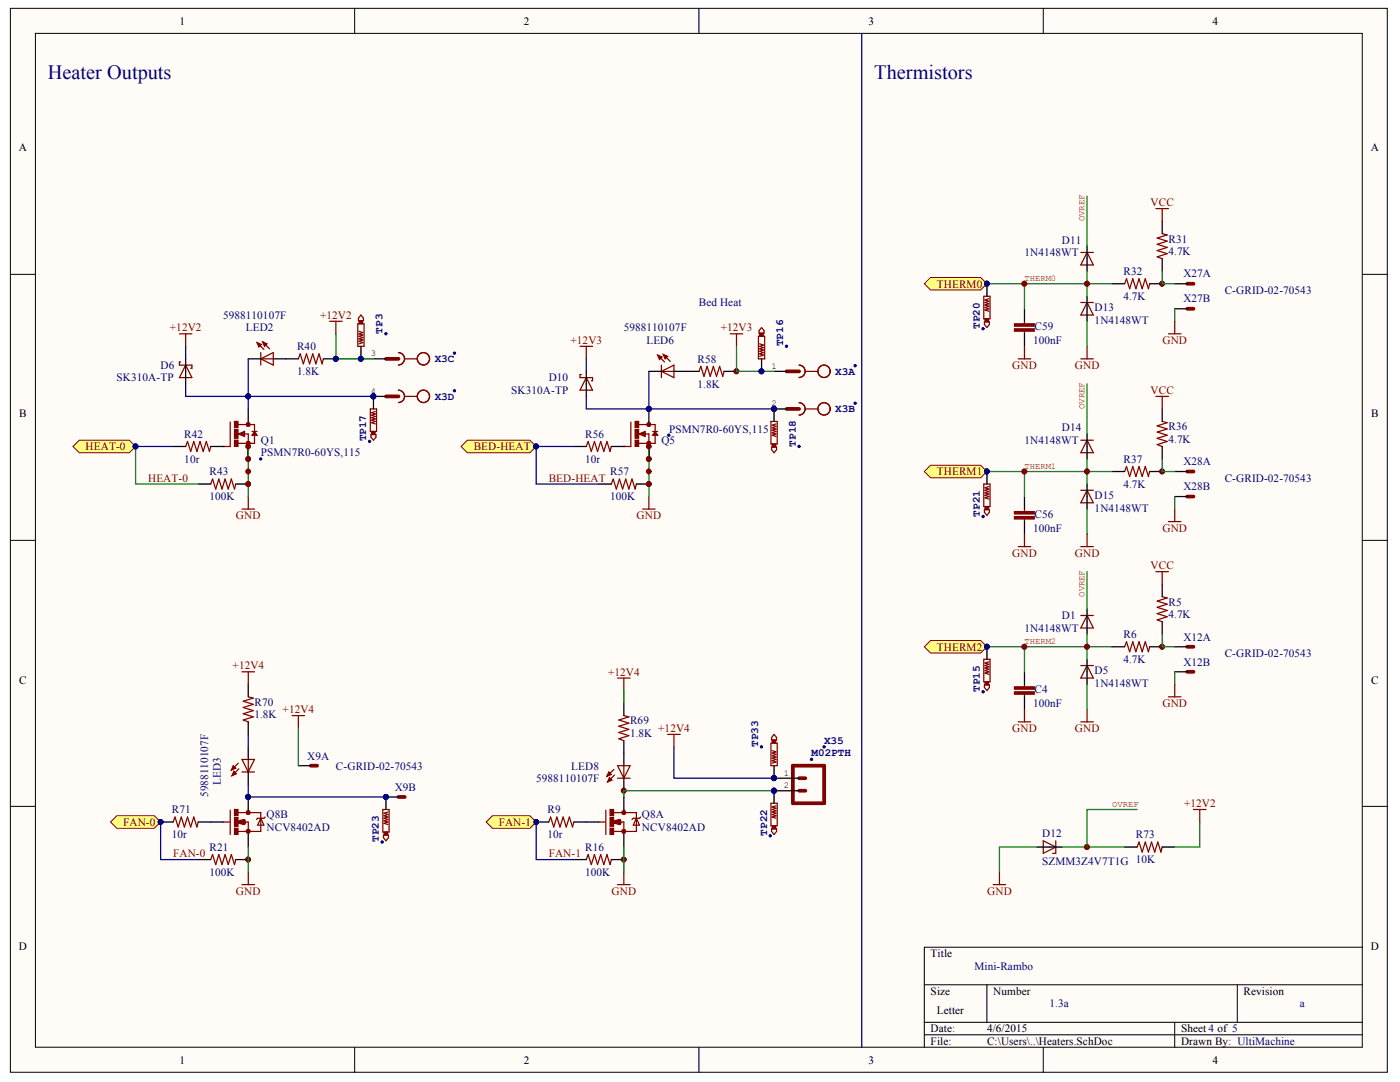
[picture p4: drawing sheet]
<svg xmlns="http://www.w3.org/2000/svg" width="279mm" height="216mm" viewBox="0 0 279 216" stroke-linecap="round" stroke-linejoin="round" font-family="sans-serif">
<defs><g id="words">
<g font-size="4.1" fill="#000080">
<text x="9.6" y="15.8">Heater Outputs</text>
<text x="174.5" y="15.8">Thermistors</text>
</g>
<g font-size="2.2">
<text x="35.9" y="4.9">1</text>
<text x="104.6" y="4.9">2</text>
<text x="173.3" y="4.9">3</text>
<text x="242" y="4.9">4</text>
<text x="3.8" y="30.2">A</text>
<text x="273.6" y="30.2">A</text>
<text x="3.8" y="83.3">B</text>
<text x="273.7" y="83.3">B</text>
<text x="3.8" y="136.4">C</text>
<text x="273.7" y="136.4">C</text>
<text x="3.8" y="189.5">D</text>
<text x="185.7" y="191">Title</text>
<text x="273.6" y="189.5">D</text>
<text x="185.7" y="198.5">Size</text>
<text x="187" y="202.2">Letter</text>
<text x="198.2" y="198.5">Number</text>
<text x="248.2" y="198.5">Revision</text>
<text x="185.7" y="206">Date:</text>
<text x="185.7" y="208.5">File:</text>
<text x="197" y="206">4/6/2015</text>
<text x="197" y="208.5">C:\Users\..\Heaters.SchDoc</text>
<text x="235.7" y="206">Sheet 4 of 5</text>
<text x="235.7" y="208.5">Drawn By: UltiMachine</text>
<text x="35.9" y="212.3">1</text>
<text x="104.6" y="212.3">2</text>
<text x="173.3" y="212.3">3</text>
<text x="242" y="212.3">4</text>
</g>
<g font-size="2.2" fill="#800000">
<text x="229.6" y="41.1">VCC</text>
<text x="187" y="57.4">THERM0</text>
<text x="63.9" y="63.6">+12V2</text>
<text x="33.9" y="66.1">+12V2</text>
<text x="113.9" y="68.6">+12V3</text>
<text x="143.8" y="66.1">+12V3</text>
<text x="232" y="68.6">GND</text>
<text x="202" y="73.6">GND</text>
<text x="214.5" y="73.6">GND</text>
<text x="229.6" y="78.6">VCC</text>
<text x="17.1" y="89.9">HEAT-0</text>
<text x="94.5" y="89.9">BED-HEAT</text>
<text x="187" y="94.8">THERM1</text>
<text x="29.6" y="96.1">HEAT-0</text>
<text x="109.5" y="96.1">BED-HEAT</text>
<text x="47.1" y="103.6">GND</text>
<text x="127" y="103.6">GND</text>
<text x="232" y="106.1">GND</text>
<text x="202" y="111.1">GND</text>
<text x="214.5" y="111.1">GND</text>
<text x="229.6" y="113.6">VCC</text>
<text x="187" y="129.8">THERM2</text>
<text x="46.4" y="133.6">+12V4</text>
<text x="121.3" y="134.8">+12V4</text>
<text x="56.4" y="142.3">+12V4</text>
<text x="232" y="141">GND</text>
<text x="131.4" y="146.1">+12V4</text>
<text x="202" y="146.1">GND</text>
<text x="214.5" y="146.1">GND</text>
<text x="236.3" y="161">+12V2</text>
<text x="24.6" y="164.8">FAN-0</text>
<text x="99.5" y="164.8">FAN-1</text>
<text x="34.5" y="171">FAN-0</text>
<text x="109.5" y="171">FAN-1</text>
<text x="47.1" y="178.5">GND</text>
<text x="122.1" y="178.5">GND</text>
<text x="197" y="178.5">GND</text>
</g>
<g font-size="2.2" fill="#000080">
<text x="204.5" y="51.1">1N4148WT</text>
<text x="211.9" y="48.7">D11</text>
<text x="233.2" y="50.9">4.7K</text>
<text x="233.2" y="48.4">R31</text>
<text x="224.2" y="59.9">4.7K</text>
<text x="224.2" y="54.9">R32</text>
<text x="236.2" y="55.4">X27A</text>
<text x="244.4" y="58.6">C-GRID-02-70543</text>
<text x="44.5" y="63.6">5988110107F</text>
<text x="139.5" y="61.1">Bed Heat</text>
<text x="195.5" y="65.6" transform="rotate(-90 195.5 65.6)">TP20</text>
<text x="206.4" y="65.9">C59</text>
<text x="218.5" y="62.1">D13</text>
<text x="218.5" y="64.6">1N4148WT</text>
<text x="236.2" y="60.4">X27B</text>
<text x="49" y="66.1">LED2</text>
<text x="59.3" y="69.9">R40</text>
<text x="76.4" y="66.6" transform="rotate(-90 76.4 66.6)">TP3</text>
<text x="124.5" y="66.1">5988110107F</text>
<text x="129" y="68.6">LED6</text>
<text x="156.3" y="69.1" transform="rotate(-90 156.3 69.1)">TP16</text>
<text x="206.2" y="68.6">100nF</text>
<text x="23.3" y="76.1">SK310A-TP</text>
<text x="32" y="73.6">D6</text>
<text x="59.3" y="74.9">1.8K</text>
<text x="86.8" y="72.3">X3C</text>
<text x="109.5" y="76.1">D10</text>
<text x="139.2" y="72.4">R58</text>
<text x="139.2" y="77.3">1.8K</text>
<text x="166.7" y="74.8">X3A</text>
<text x="86.8" y="79.8">X3D</text>
<text x="102" y="78.6">SK310A-TP</text>
<text x="166.7" y="82.3">X3B</text>
<text x="36.8" y="87.4">R42</text>
<text x="52" y="88.6">Q1</text>
<text x="73.1" y="88.1" transform="rotate(-90 73.1 88.1)">TP17</text>
<text x="116.8" y="87.4">R56</text>
<text x="132" y="88.6">Q5</text>
<text x="133.5" y="86.3">PSMN7R0-60YS,115</text>
<text x="158.8" y="89.1" transform="rotate(-90 158.8 89.1)">TP18</text>
<text x="204.5" y="88.6">1N4148WT</text>
<text x="211.9" y="86.1">D14</text>
<text x="233.2" y="88.3">4.7K</text>
<text x="233.2" y="85.8">R36</text>
<text x="36.8" y="92.4">10r</text>
<text x="41.8" y="94.8">R43</text>
<text x="52" y="91.1">PSMN7R0-60YS,115</text>
<text x="116.8" y="92.4">10r</text>
<text x="121.8" y="94.8">R57</text>
<text x="224.2" y="92.4">R37</text>
<text x="236.2" y="92.9">X28A</text>
<text x="41.8" y="99.8">100K</text>
<text x="121.8" y="99.8">100K</text>
<text x="218.5" y="99.6">D15</text>
<text x="224.2" y="97.3">4.7K</text>
<text x="236.2" y="97.8">X28B</text>
<text x="244.4" y="96.1">C-GRID-02-70543</text>
<text x="195.5" y="103.1" transform="rotate(-90 195.5 103.1)">TP21</text>
<text x="206.2" y="106.1">100nF</text>
<text x="206.4" y="103.3">C56</text>
<text x="218.5" y="102.1">1N4148WT</text>
<text x="211.9" y="123.6">D1</text>
<text x="233.2" y="123.3">4.7K</text>
<text x="233.2" y="120.8">R5</text>
<text x="204.5" y="126.1">1N4148WT</text>
<text x="224.2" y="127.3">R6</text>
<text x="236.2" y="127.8">X12A</text>
<text x="244.4" y="131.1">C-GRID-02-70543</text>
<text x="218.5" y="134.6">D5</text>
<text x="218.5" y="137.1">1N4148WT</text>
<text x="224.2" y="132.3">4.7K</text>
<text x="236.2" y="132.8">X12B</text>
<text x="50.8" y="140.8">R70</text>
<text x="50.8" y="143.3">1.8K</text>
<text x="195.5" y="138" transform="rotate(-90 195.5 138)">TP15</text>
<text x="206.2" y="141">100nF</text>
<text x="206.4" y="138.3">C4</text>
<text x="125.7" y="144.5">R69</text>
<text x="125.7" y="147">1.8K</text>
<text x="151.3" y="149" transform="rotate(-90 151.3 149)">TP33</text>
<text x="164.5" y="148.4">X35</text>
<text x="61.3" y="151.6">X9A</text>
<text x="67.1" y="153.5">C-GRID-02-70543</text>
<text x="114" y="153.5">LED8</text>
<text x="162" y="150.9">M02PTH</text>
<text x="41.6" y="159" transform="rotate(-90 41.6 159)">5988110107F</text>
<text x="44.1" y="156.5" transform="rotate(-90 44.1 156.5)">LED3</text>
<text x="78.8" y="157.8">X9B</text>
<text x="107" y="156">5988110107F</text>
<text x="34.3" y="162.3">R71</text>
<text x="34.3" y="167.3">10r</text>
<text x="53.2" y="163.3">Q8B</text>
<text x="53.2" y="165.8">NCV8402AD</text>
<text x="109.2" y="162.3">R9</text>
<text x="109.2" y="167.3">10r</text>
<text x="128.1" y="163.3">Q8A</text>
<text x="128.1" y="165.8">NCV8402AD</text>
<text x="153.1" y="166.8" transform="rotate(-90 153.1 166.8)">TP22</text>
<text x="208" y="167">D12</text>
<text x="226.7" y="167.3">R73</text>
<text x="41.8" y="169.8">R21</text>
<text x="75.6" y="168" transform="rotate(-90 75.6 168)">TP23</text>
<text x="116.8" y="169.8">R16</text>
<text x="208" y="172.5">SZMM3Z4V7T1G 10K</text>
<text x="41.8" y="174.8">100K</text>
<text x="116.8" y="174.8">100K</text>
<text x="194.5" y="193.5">Mini-Rambo</text>
<text x="209.4" y="201">1.3a</text>
<text x="259.4" y="201">a</text>
</g>
<g font-size="1.8" fill="#800000">
<text x="216.4" y="44.1" transform="rotate(-90 216.4 44.1)">OVREF</text>
<text x="204.5" y="56.1">THERM0</text>
<text x="216.4" y="81.6" transform="rotate(-90 216.4 81.6)">OVREF</text>
<text x="204.5" y="93.6">THERM1</text>
<text x="216.4" y="119.1" transform="rotate(-90 216.4 119.1)">OVREF</text>
<text x="204.5" y="128.5">THERM2</text>
<text x="222" y="161">OVREF</text>
</g>
<g font-size="1.8">
<text x="74" y="71.1">3</text>
<text x="153.9" y="73.6">1</text>
<text x="74" y="78.6">4</text>
<text x="153.9" y="81.1">2</text>
<text x="156.4" y="154.8">1</text>
<text x="156.4" y="157.3">2</text>
</g>
</g></defs>
<g fill="#fffcf8" stroke="#000" stroke-width=".2">
<path d="M2.1 1.7h274.8v212.3h-274.8z"/>
<path d="M7.1 6.7h264.8v202.3h-264.8z"/>
</g>
<g fill="none" stroke="#000" stroke-width=".2">
<path d="M70.8 1.7v5M139.5 1.7v5M208.2 1.7v5M2.1 54.7h5M271.9 54.7h5M2.1 107.8h5M271.9 107.8h5M2.1 160.9h5M271.9 160.9h5M184.5 196.5h87.4M197 196.5v7.5M246.9 196.5v7.5"/>
<path d="M271.9 189h-87.4v20M70.8 209v5M139.5 209v5M184.5 204h87.4M184.5 206.5h87.4M208.2 209v5M234.4 204v5"/>
</g>
<g fill="#000080" stroke="#000080" stroke-width=".2">
<circle cx="49.5" cy="171.5" r=".48"/>
<circle cx="49.5" cy="96.6" r=".48"/>
<circle cx="49.5" cy="91.6" r=".48"/>
<circle cx="124.5" cy="171.5" r=".48"/>
<circle cx="124.5" cy="157.8" r=".48"/>
<circle cx="129.5" cy="96.6" r=".48"/>
<circle cx="129.5" cy="91.6" r=".48"/>
<circle cx="147" cy="74.1" r=".48"/>
<circle cx="204.4" cy="129" r=".48"/>
<circle cx="204.4" cy="94.1" r=".48"/>
<circle cx="204.4" cy="56.6" r=".48"/>
<circle cx="216.9" cy="169" r=".48"/>
<circle cx="216.9" cy="129" r=".48"/>
<circle cx="216.9" cy="94.1" r=".48"/>
<circle cx="216.9" cy="56.6" r=".48"/>
<circle cx="231.9" cy="129" r=".48"/>
<circle cx="231.9" cy="94.1" r=".48"/>
<circle cx="231.9" cy="56.6" r=".48"/>
</g>
<path d="M45.9 84.2v4.9h-1.4M47.6 84.7h3.2v1.4M48.7 86.6h.8v2.5M49.5 84.1v.6M50.3 86.1h1M50.8 86.7v1.8h-3.3" fill="none" stroke="#800000" stroke-width=".25"/>
<g fill="#800000" stroke="#800000" stroke-width=".25">
<path d="M46.8 87.8h.7v1.3h-.7z"/>
<path d="M46.8 84.1h.7v1.2h-.7z"/>
<path d="M46.8 85.7h.7v1.7h-.7z"/>
</g>
<path d="M47.5 86.6l1.3-.5v1z" fill="#800000"/>
<path d="M47.5 86.6l1.3-.5v1z" fill="none" stroke="#800000" stroke-width=".25"/>
<path d="M50.8 86.1l.5 .7h-1z" fill="#800000"/>
<path d="M50.8 86.1l.5 .7h-1zM125.9 84.2v4.9h-1.4M127.5 84.7h3.2v1.4M128.6 86.6h.9v2.5M129.5 84.1v.6M130.2 86.1h1M130.7 86.7v1.8h-3.2" fill="none" stroke="#800000" stroke-width=".25"/>
<g fill="none" stroke="#800000" stroke-width=".75">
<circle cx="49.5" cy="84.7" r=".11"/>
<circle cx="49.5" cy="88.5" r=".11"/>
</g>
<path d="M44.5 89.1h.1M49.5 81.6v2.5M49.5 89.1v2.5" fill="none" stroke="#000" stroke-width=".25"/>
<circle cx="52" cy="91.6" r=".23" fill="#000080" stroke="#000080" stroke-width=".2"/>
<g fill="#800000" stroke="#800000" stroke-width=".25">
<path d="M126.8 87.8h.7v1.3h-.7z"/>
<path d="M126.8 84.1h.7v1.2h-.7z"/>
<path d="M126.8 85.7h.7v1.7h-.7z"/>
</g>
<path d="M127.5 86.6l1.2-.5v1z" fill="#800000"/>
<path d="M127.5 86.6l1.2-.5v1z" fill="none" stroke="#800000" stroke-width=".25"/>
<path d="M130.7 86.1l.5 .7h-1z" fill="#800000"/>
<path d="M51.3 68.4l1.4 1.3M52 71.6l2.5-1.2v2.5zM52 70.4v2.5M52 71.6h2.5M52.4 68.2l1.4 1.4M130.7 86.1l.5 .7h-1z" fill="none" stroke="#800000" stroke-width=".25"/>
<g fill="none" stroke="#800000" stroke-width=".75">
<circle cx="129.5" cy="84.7" r=".11"/>
<circle cx="129.5" cy="88.5" r=".11"/>
</g>
<path d="M124.5 89.1h.1M129.5 81.6v2.5M129.5 89.1v2.5" fill="none" stroke="#000" stroke-width=".25"/>
<g fill="#000080" stroke="#000080" stroke-width=".2">
<circle cx="129.5" cy="81.6" r=".48"/>
<circle cx="133.5" cy="86.8" r=".23"/>
</g>
<path d="M52.4 68.2l.9 .4-.5 .5z" fill="#800000"/>
<path d="M52.4 68.2l.9 .4-.5 .5z" fill="none" stroke="#800000" stroke-width=".25"/>
<path d="M51.3 68.4l.9 .3-.5 .5z" fill="#800000"/>
<path d="M51.3 68.4l.9 .3-.5 .5zM59.5 71.6l.4-1 .6 2 .7-2 .6 2 .6-2 .6 2 .7-2 .6 2 .2-1M131.2 70.9l1.4 1.3M132 74.1l2.5-1.2v2.5zM132 72.9v2.5M132 74.1h2.5M132.4 70.7l1.3 1.4M37.1 89.1l.3-1 .7 2 .6-2 .6 2 .6-2 .6 2 .7-2 .6 2 .2-1M42 96.6l.4-1 .6 2 .7-2 .6 2 .6-2 .6 2 .7-2 .6 2 .2-1M117 89.1l.4-1 .6 2 .6-2 .7 2 .6-2 .6 2 .6-2 .7 2 .2-1M122 96.6l.4-1 .6 2 .6-2 .7 2 .6-2 .6 2 .6-2 .7 2 .2-1" fill="none" stroke="#800000" stroke-width=".25"/>
<path d="M49.5 71.6h2.5M54.5 71.6h5M64.5 71.6h2.5M34.6 89.1h2.5M39.6 96.6h2.4M42 89.1h2.5M47 96.6h2.5M114.5 89.1h2.5M119.5 96.6h2.5M122 89.1h2.5M127 96.6h2.5" fill="none" stroke="#000" stroke-width=".25"/>
<circle cx="67" cy="71.6" r=".48" fill="#000080" stroke="#000080" stroke-width=".2"/>
<path d="M132.4 70.7l.8 .4-.5 .5z" fill="#800000"/>
<path d="M132.4 70.7l.8 .4-.5 .5z" fill="none" stroke="#800000" stroke-width=".25"/>
<path d="M131.2 70.9l.9 .3-.5 .5z" fill="#800000"/>
<path d="M131.2 70.9l.9 .3-.5 .5zM139.5 74.1l.4-1 .6 2 .6-2 .6 2 .7-2 .6 2 .6-2 .6 2 .3-1M122.5 153.5l-1.4 1.4M122.6 154.7l-1.3 1.3M123.3 152.8h2.5l-1.3 2.5zM123.3 155.3h2.5M124.5 152.8v2.5" fill="none" stroke="#800000" stroke-width=".25"/>
<path d="M129.5 74.1h2.5M134.5 74.1h5M144.5 74.1h2.5M154.5 155.3h5M154.5 157.8h5" fill="none" stroke="#000" stroke-width=".25"/>
<path d="M158.2 152.8h6.3v7.5h-6.3zM159.5 157.8h1.2M159.5 155.3h1.2" fill="none" stroke="#800000" stroke-width=".75"/>
<g fill="#000080" stroke="#000080" stroke-width=".2">
<circle cx="154.5" cy="155.3" r=".48"/>
<circle cx="154.5" cy="157.8" r=".48"/>
<circle cx="164.4" cy="149" r=".23"/>
<circle cx="161.9" cy="151.5" r=".23"/>
</g>
<path d="M121.5 154l.5 .5-.9 .4z" fill="#800000"/>
<path d="M121.5 154l.5 .5-.9 .4z" fill="none" stroke="#800000" stroke-width=".25"/>
<path d="M121.6 155.2l.5 .5-.8 .3z" fill="#800000"/>
<g fill="none" stroke="#800000" stroke-width=".25">
<path d="M35.8 66.6h2.5M36.1 72.2h-.3v.7h2.5v.6h-.2M37.1 72.9l1.2 2.5h-2.5zM37.1 66.6v2.5M65.8 64.1h2.5M67 64.1v2.5M79.5 70.4a1.24 1.24 0 0 1 1.2 1.2 1.24 1.24 0 0 1-1.2 1.2 1.24 1.24 0 0 0 1.2-1.2 1.24 1.24 0 0 0-1.2-1.2zM79.5 77.8a1.24 1.24 0 0 1 1.2 1.3 1.24 1.24 0 0 1-1.2 1.2 1.24 1.24 0 0 0 1.2-1.2 1.24 1.24 0 0 0-1.2-1.3zM80.8 71.6h2.5M80.8 79.1h2.5M115.8 69.1h2.5M116 74.7h-.2v.7h2.5v.6h-.3"/>
<path d="M117 75.4l1.3 2.4h-2.5zM117 69.1v2.5M145.7 66.6h2.5M147 66.6v2.5M159.5 72.9a1.24 1.24 0 0 1 1.2 1.2 1.24 1.24 0 0 1-1.2 1.2 1.24 1.24 0 0 0 1.2-1.2 1.24 1.24 0 0 0-1.2-1.2zM160.7 74.1h2.5M49.5 99.1v2.5M129.5 99.1v2.5M159.5 80.3a1.24 1.24 0 0 1 1.2 1.3 1.24 1.24 0 0 1-1.2 1.2 1.24 1.24 0 0 0 1.2-1.2 1.24 1.24 0 0 0-1.2-1.3zM160.7 81.6h2.5M48.3 101.6h2.5M128.2 101.6h2.5"/>
<path d="M123.3 135.3h2.5M124.5 135.3v2.5M47.5 152.3l-1.3 1.4M47.7 153.4l-1.4 1.4M48.3 151.5h2.5l-1.3 2.5zM48.3 154h2.5M49.5 151.5v2.5M121.6 155.2l.5 .5-.8 .3zM124.5 142.8l1 .2-2 .7 2 .6-2 .6 2 .6-2 .7 2 .6-2 .6 1 .4M133.2 146.5h2.5M134.5 146.5v2.5M109.5 164l.4-1 .6 2 .6-2 .7 2 .6-2 .6 2 .6-2 .7 2 .2-1"/>
<path d="M117 171.5l.4-1 .6 2 .6-2 .7 2 .6-2 .6 2 .6-2 .7 2 .2-1M123.3 176.5h2.5M124.5 174v2.5"/>
<circle cx="84.5" cy="71.6" r="1.23"/>
<circle cx="84.5" cy="79.1" r="1.23"/>
<circle cx="164.4" cy="74.1" r="1.23"/>
<circle cx="164.4" cy="81.6" r="1.23"/>
</g>
<g fill="none" stroke="#000" stroke-width=".25">
<path d="M37.1 71.6v5M74.5 71.6h2.5M74.5 79.1h2.5M117 74.1v5M154.5 74.1h2.5M154.5 81.6h2.5M124.5 140.3v2.5M124.5 147.8v5M124.5 155.3v2.5M107 164h2.5M114.5 164h2.5M114.5 171.5h2.5"/>
<path d="M122 171.5h2.5"/>
</g>
<g fill="#000080" stroke="#000080" stroke-width=".2">
<circle cx="107" cy="164" r=".48"/>
<circle cx="170.6" cy="73" r=".23"/>
<circle cx="154.5" cy="81.6" r=".48"/>
<circle cx="170.6" cy="80.5" r=".23"/>
<circle cx="90.7" cy="70.5" r=".23"/>
<circle cx="74.5" cy="79.1" r=".48"/>
<circle cx="90.7" cy="78" r=".23"/>
<circle cx="27" cy="89.1" r=".48"/>
</g>
<path d="M77 71.6h2.5M77 79.1h2.5M157 74.1h2.5M157 81.6h2.5" fill="none" stroke="#800000" stroke-width=".75"/>
<path d="M27.1 89.1v7.5h12.5M49.5 89.1v10M129.5 89.1v10M124.5 137.8v2.5" fill="none" stroke="#008000" stroke-width=".25"/>
<g fill="#800000" stroke="#800000" stroke-width=".2">
<circle cx="49.5" cy="96.6" r=".48"/>
<circle cx="49.5" cy="89.1" r=".48"/>
<circle cx="49.5" cy="91.6" r=".48"/>
<circle cx="49.5" cy="94.1" r=".48"/>
<circle cx="129.5" cy="96.6" r=".48"/>
<circle cx="129.5" cy="89.1" r=".48"/>
<circle cx="129.5" cy="91.6" r=".48"/>
<circle cx="129.5" cy="94.1" r=".48"/>
<circle cx="124.5" cy="171.5" r=".48"/>
<circle cx="147" cy="74.1" r=".48"/>
<circle cx="124.5" cy="157.8" r=".48"/>
</g>
<path d="M46.5 152.8l.5 .5-.8 .4z" fill="#800000"/>
<path d="M46.5 152.8l.5 .5-.8 .4z" fill="none" stroke="#800000" stroke-width=".25"/>
<path d="M46.7 153.9l.5 .5-.9 .4z" fill="#800000"/>
<g fill="none" stroke="#800000" stroke-width=".25">
<path d="M196.3 59.1h1.3v4.5h-1.3zM197.3 59.6l-.7 .3 .7 .2-.7 .3 .7 .2-.7 .3 .7 .2-.7 .3 .7 .2-.7 .3 .7 .2M215.7 50.4h2.5M216.9 50.4l1.3 2.5h-2.5zM224.4 56.6l.4-1 .6 2 .7-2 .6 2 .6-2 .6 2 .7-2 .6 2 .2-1M230.7 41.6h2.5M231.9 46.6l1 .3-2 .6 2 .6-2 .6 2 .7-2 .6 2 .6-2 .6 1 .4M231.9 41.6v2.5M196.5 64.2h1v.5l-.5 .7-.5-.7zM203.2 71.6h2.5M204.5 64.1v.5M204.5 66.1v.5"/>
<path d="M204.5 69.1v2.5M215.7 60.4h2.5M215.7 71.6h2.5M216.9 60.4l1.3 2.5h-2.5zM216.9 69.1v2.5M230.7 79.1h2.5M231.9 79.1v2.5M233.2 66.6h2.5M234.4 64.1v2.5M196.3 96.6h1.3v4.5h-1.3zM197.3 97.1l-.7 .2 .7 .3-.7 .2 .7 .3-.7 .2 .7 .3-.7 .2 .7 .3-.7 .2 .7 .3M215.7 87.8h2.5"/>
<path d="M215.7 97.8h2.5M216.9 87.8l1.3 2.5h-2.5zM216.9 97.8l1.3 2.5h-2.5zM224.4 94.1l.4-1 .6 2 .7-2 .6 2 .6-2 .6 2 .7-2 .6 2 .2-1M231.9 84.1l1 .2-2 .7 2 .6-2 .6 2 .6-2 .7 2 .6-2 .6 1 .4M196.5 101.7h1v.5l-.5 .6-.5-.6zM203.2 109.1h2.5M204.5 101.6v.5M204.5 103.6v.5M204.5 106.6v2.5M215.7 109.1h2.5M216.9 106.6v2.5"/>
<path d="M230.7 114.1h2.5M231.9 114.1v2.5M231.9 119.1l1 .2-2 .6 2 .7-2 .6 2 .6-2 .6 2 .7-2 .6 1 .4M233.2 104.1h2.5M234.4 101.6v2.5M48.3 134.1h2.5M49.5 139l1 .3-2 .6 2 .6-2 .7 2 .6-2 .6 2 .6-2 .7 1 .3M49.5 134.1v2.4M196.3 131.6h1.3v4.4h-1.3zM196.5 136.7h1v.5l-.5 .6-.5-.6zM197.3 132.1l-.7 .2 .7 .3-.7 .2 .7 .3-.7 .2 .7 .3-.7 .2 .7 .3-.7 .2 .7 .3M204.5 136.5v.5"/>
<path d="M204.5 138.5v.5M215.7 132.8h2.5M215.7 122.8h2.5M216.9 132.8l1.3 2.5h-2.5zM216.9 122.8l1.3 2.5h-2.5zM224.4 129.1l.4-1 .6 2 .7-2 .6 2 .6-2 .6 2 .7-2 .6 2 .2-1M233.2 139h2.5M234.4 136.5v2.5M46.7 153.9l.5 .5-.9 .4zM58.3 142.8h2.5M59.5 142.8v2.5M203.2 144h2.5"/>
<path d="M204.5 141.5v2.5M215.7 144h2.5M216.9 141.5v2.5M34.6 164l.3-1 .7 2 .6-2 .6 2 .6-2 .7 2 .6-2 .6 2 .3-1M42 171.5l.4-1 .6 2 .7-2 .6 2 .6-2 .6 2 .7-2 .6 2 .2-1M48.3 176.5h2.5M49.5 174v2.5M198.2 176.5h2.5M199.5 174v2.5M208.2 167.8l2.5 1.2-2.5 1.3zM210.7 167.8v2.5h-.6M226.9 169l.4-1 .6 2 .7-2 .6 2 .6-2 .6 2 .7-2 .6 2 .2-1"/>
<path d="M238.2 161.5h2.5M239.4 161.5v2.5"/>
</g>
<g fill="none" stroke="#000" stroke-width=".25">
<path d="M197 56.6v2.5M216.9 49.1v5M216.9 59.1v5M221.9 56.6h2.5M229.4 56.6h2.5M231.9 44.1v2.5M231.9 51.6v2.5M234.4 56.6h2.5M204.5 61.6v2.5M204.5 66.6v2.5M234.4 61.6h2.5M197 94.1v2.5"/>
<path d="M204.5 99.1v2.5M216.9 86.6v5M216.9 96.6v5M221.9 94.1h2.5M229.4 94.1h2.5M231.9 81.6v2.5M231.9 89.1v2.5M234.4 94.1h2.5M234.4 99.1h2.5M204.5 104.1v2.5M231.9 116.6v2.5M49.5 136.5v2.5"/>
<path d="M197 129.1v2.5M204.5 134.1v2.4M204.5 139v2.5M216.9 121.6v5M216.9 131.6v4.9M221.9 129.1h2.5M229.4 129.1h2.5M231.9 124.1v2.5M234.4 129.1h2.5M234.4 134.1h2.5M49.5 144v2.5M49.5 149v2.5"/>
<path d="M49.5 154v2.5M59.5 152.8h2.5M77 159h2.5M32.1 164h2.5M39.6 164h2.4M39.6 171.5h2.4M47 171.5h2.5M207 169h5M224.4 169h2.5M231.9 169h2.5"/>
</g>
<g fill="#000080" stroke="#000080" stroke-width=".2">
<circle cx="32" cy="164" r=".48"/>
<circle cx="77" cy="159" r=".48"/>
<circle cx="154.5" cy="155.3" r=".48"/>
<circle cx="196.9" cy="94.1" r=".48"/>
<circle cx="196.2" cy="103.1" r=".23"/>
<circle cx="196.9" cy="56.6" r=".48"/>
<circle cx="196.2" cy="65.6" r=".23"/>
<circle cx="196.9" cy="129" r=".48"/>
<circle cx="196.2" cy="138" r=".23"/>
</g>
<path d="M236.9 56.6h1.3M236.9 61.6h1.3M236.9 94.1h1.3M236.9 99.1h1.3M236.9 129.1h1.3M236.9 134.1h1.3M62 152.8h1.3M79.5 159h1.3" fill="none" stroke="#800000" stroke-width=".75"/>
<g fill="#800000" stroke="#800000" stroke-width=".2">
<circle cx="49.5" cy="171.5" r=".48"/>
<circle cx="204.4" cy="56.6" r=".48"/>
<circle cx="216.9" cy="56.6" r=".48"/>
<circle cx="204.4" cy="94.1" r=".48"/>
<circle cx="216.9" cy="94.1" r=".48"/>
<circle cx="231.9" cy="56.6" r=".48"/>
<circle cx="231.9" cy="94.1" r=".48"/>
<circle cx="204.4" cy="129" r=".48"/>
<circle cx="216.9" cy="129" r=".48"/>
<circle cx="231.9" cy="129" r=".48"/>
<circle cx="216.9" cy="169" r=".48"/>
</g>
<g fill="none" stroke="#008000" stroke-width=".25">
<path d="M216.9 39.1v10M197 56.6h24.9M204.5 56.6v5M216.9 54.1v5M216.9 64.1v5M216.9 76.6v10M234.4 61.6v2.5M197 94.1h24.9M204.5 94.1v5M216.9 91.6v5M234.4 99.1v2.5M216.9 101.6v5"/>
<path d="M216.9 114.1v7.5M197 129.1h24.9M204.5 129.1v5M216.9 126.6v5M216.9 136.5v5M234.4 134.1v2.4M59.5 145.3v7.5M207 169h-7.5v5M212 169h12.4M226.9 161.5h-10v7.5M239.4 164v5h-5"/>
</g>
<path d="M49.5 146.5v2.5M134.5 149v6.3h20" fill="none" stroke="#000080" stroke-width=".25"/>
<g fill="#800000" stroke="#800000" stroke-width=".25">
<path d="M202.5 65.6h3.9v.5h-3.9z"/>
<path d="M202.5 64.6h3.9v.5h-3.9z"/>
<path d="M202.5 103.1h3.9v.5h-3.9z"/>
<path d="M202.5 102.1h3.9v.5h-3.9z"/>
<path d="M196.6 101.1h.7v.6h-.7z"/>
<path d="M196.6 63.6h.7v.6h-.7z"/>
<path d="M202.5 138h3.9v.5h-3.9z"/>
<path d="M202.5 137h3.9v.5h-3.9z"/>
<path d="M196.6 136h.7v.6h-.7z"/>
</g>
<path d="M14.6 89.1l1.2-1.3h10l1.3 1.3-1.3 1.2h-10z" fill-rule="evenodd" fill="#ffff80" stroke="#800000" stroke-width=".2"/>
<circle cx="27" cy="89.1" r=".48" fill="#000080" stroke="#000080" stroke-width=".2"/>
<path d="M92 89.1l1.3-1.3h12.5l1.2 1.3-1.2 1.2h-12.5z" fill-rule="evenodd" fill="#ffff80" stroke="#800000" stroke-width=".2"/>
<circle cx="107" cy="89.1" r=".48" fill="#000080" stroke="#000080" stroke-width=".2"/>
<path d="M22.1 164l1.2-1.2h7.5l1.3 1.2-1.3 1.3h-7.5z" fill-rule="evenodd" fill="#ffff80" stroke="#800000" stroke-width=".2"/>
<g fill="#000080" stroke="#000080" stroke-width=".2">
<circle cx="32" cy="164" r=".48"/>
<circle cx="107" cy="164" r=".48"/>
</g>
<path d="M107 164v7.5h7.5" fill="none" stroke="#000080" stroke-width=".25"/>
<path d="M97 164l1.3-1.2h7.5l1.2 1.2-1.2 1.3h-7.5z" fill-rule="evenodd" fill="#ffff80" stroke="#800000" stroke-width=".2"/>
<circle cx="107" cy="164" r=".48" fill="#000080" stroke="#000080" stroke-width=".2"/>
<path d="M184.5 56.6l1.2-1.2h10l1.3 1.2-1.3 1.3h-10z" fill-rule="evenodd" fill="#ffff80" stroke="#800000" stroke-width=".2"/>
<circle cx="196.9" cy="56.6" r=".48" fill="#000080" stroke="#000080" stroke-width=".2"/>
<path d="M184.5 94.1l1.2-1.3h10l1.3 1.3-1.3 1.2h-10z" fill-rule="evenodd" fill="#ffff80" stroke="#800000" stroke-width=".2"/>
<circle cx="196.9" cy="94.1" r=".48" fill="#000080" stroke="#000080" stroke-width=".2"/>
<path d="M184.5 129.1l1.2-1.3h10l1.3 1.3-1.3 1.2h-10z" fill-rule="evenodd" fill="#ffff80" stroke="#800000" stroke-width=".2"/>
<g fill="#000080" stroke="#000080" stroke-width=".2">
<circle cx="196.9" cy="129" r=".48"/>
<circle cx="32" cy="164" r=".48"/>
<circle cx="27" cy="89.1" r=".48"/>
<circle cx="49.5" cy="79.1" r=".48"/>
<circle cx="74.5" cy="79.1" r=".48"/>
<circle cx="129.5" cy="81.6" r=".48"/>
<circle cx="154.5" cy="81.6" r=".48"/>
<circle cx="73.7" cy="88.1" r=".23"/>
<circle cx="72" cy="71.6" r=".48"/>
<circle cx="67" cy="71.6" r=".48"/>
<circle cx="152" cy="74.1" r=".48"/>
<circle cx="154.5" cy="157.8" r=".48"/>
<circle cx="107" cy="89.1" r=".48"/>
<circle cx="77" cy="66.6" r=".23"/>
<circle cx="159.5" cy="89.1" r=".23"/>
<circle cx="157" cy="69.1" r=".23"/>
<circle cx="77" cy="159" r=".48"/>
<circle cx="49.5" cy="159" r=".48"/>
<circle cx="153.7" cy="166.8" r=".23"/>
<circle cx="76.2" cy="168" r=".23"/>
<circle cx="154.5" cy="155.3" r=".48"/>
<circle cx="152" cy="149" r=".23"/>
</g>
<path d="M172 6.7v202.3M37.1 76.6v2.5h37.4M37.1 69.1v2.5M49.5 71.6v10M117 79.1v2.5h12.5M117 71.6v2.5M129.5 74.1v7.5M27.1 89.1h7.5M114.5 89.1h-7.5v7.5h12.5M129.5 81.6h25M49.5 156.5v2.5h27.5M32.1 164v7.5h7.5" fill="none" stroke="#000080" stroke-width=".25"/>
<g fill="none" stroke="#800000" stroke-width=".25">
<path d="M71.4 64.6h1.3v4.5h-1.3zM71.7 66.1l.7 .3-.7 .2 .7 .3-.7 .2 .7 .3-.7 .2 .7 .3-.7 .2 .7 .3-.7 .2M72 62.9l.5 .6v.5h-1v-.5zM151.4 67.1h1.2v4.5h-1.2zM151.6 68.6l.8 .3-.8 .2 .8 .3-.8 .2 .8 .3-.8 .2 .8 .3-.8 .2 .8 .3-.8 .2M152 65.4l.5 .6v.5h-1v-.5zM73.9 81.6h1.3v4.5h-1.3zM74 86.7h1v.5l-.5 .6-.5-.6zM74.9 82.1l-.7 .2 .7 .3-.7 .2 .7 .3-.7 .2 .7 .3-.7 .2 .7 .3-.7 .2 .7 .3M153.9 84.1h1.2v4.5h-1.2zM154 89.2h1v.5l-.5 .6-.5-.6zM154.9 84.6l-.8 .2 .8 .3-.8 .2 .8 .3-.8 .2 .8 .3-.8 .2 .8 .3-.8 .2 .8 .3"/>
<path d="M153.9 148.3h1.2v4.5h-1.2zM154.1 149.8l.8 .2-.8 .3 .8 .2-.8 .3 .8 .2-.8 .3 .8 .2-.8 .3 .8 .2-.8 .3M154.5 146.5l.5 .7v.5h-1v-.5zM44.5 164h1.3M45.9 161.7v4.8M47.5 164l1.3-.5v1zM47.6 162.2h4.4v3.7h-4.5M48.7 164h.8v2.5M49.5 161.5v.7M52 163.3l.7 1.4h-1.3zM52.9 163l-.2 .3h-1.3l-.2 .2M76.4 161.5h1.3v4.5h-1.3z"/>
<path d="M76.5 166.6h1v.5l-.5 .7-.5-.7zM77.4 162l-.7 .3 .7 .2-.7 .3 .7 .2-.7 .3 .7 .2-.7 .3 .7 .2-.7 .3 .7 .2M119.5 164h1.3M120.9 161.7v4.8M122.5 164l1.3-.5v1zM122.5 162.2h4.5v3.7h-4.5M123.6 164h.9v2.5M124.5 161.5v.7M127 163.3l.6 1.4h-1.2zM127.9 163l-.3 .3h-1.2l-.3 .2M153.9 160.3h1.2v4.5h-1.2zM154 165.4h1v.5l-.5 .6-.5-.6z"/>
<path d="M154.9 160.8l-.8 .2 .8 .3-.8 .2 .8 .3-.8 .2 .8 .3-.8 .2 .8 .3-.8 .2 .8 .3"/>
</g>
<g fill="#800000" stroke="#800000" stroke-width=".25">
<path d="M74.2 86.1h.7v.6h-.7z"/>
<path d="M71.7 64h.7v.6h-.7z"/>
<path d="M154.1 88.6h.7v.6h-.7z"/>
<path d="M151.6 66.5h.7v.6h-.7z"/>
<path d="M154.1 164.8h.7v.6h-.7z"/>
<path d="M76.7 166h.7v.6h-.7z"/>
<path d="M154.1 147.7h.7v.6h-.7z"/>
<path d="M121.8 165.3h.7v1.2h-.7z"/>
<path d="M121.8 161.5h.7v1.3h-.7z"/>
<path d="M121.8 163.2h.7v1.7h-.7z"/>
<path d="M46.8 165.3h.7v1.2h-.7z"/>
<path d="M46.8 161.5h.7v1.3h-.7z"/>
<path d="M46.8 163.2h.7v1.7h-.7z"/>
</g>
<g fill="none" stroke="#000" stroke-width=".25">
<path d="M72 69.1v2.5M74.5 79.1v2.5M152 71.6v2.5M154.5 81.6v2.5M49.5 159v2.5M77 159v2.5M124.5 159v2.5M154.5 152.8v2.5M154.5 157.8v2.5M42 164h2.5M49.5 166.5v2.5M117 164h2.5"/>
<path d="M124.5 166.5v2.5"/>
</g>
<path d="M231.9 54.1v2.5h2.5M67 66.6v5h7.5M147 69.1v5h7.5M231.9 91.6v2.5h2.5M231.9 126.6v2.5h2.5M154.5 157.8h-30v1.2M49.5 169v5M124.5 169v5" fill="none" stroke="#008000" stroke-width=".25"/>
<g fill="none" stroke="#800000" stroke-width=".75">
<path d="M48.7 163.8l-.9 .2 .9 .3v-.3h-.3M123.6 163.8l-.8 .2 .8 .3v-.3h-.2"/>
<circle cx="49.5" cy="165.9" r=".11"/>
<circle cx="49.5" cy="162.1" r=".11"/>
<circle cx="124.5" cy="165.9" r=".11"/>
<circle cx="124.5" cy="162.1" r=".11"/>
</g>
<use href="#words"/>
</svg>
